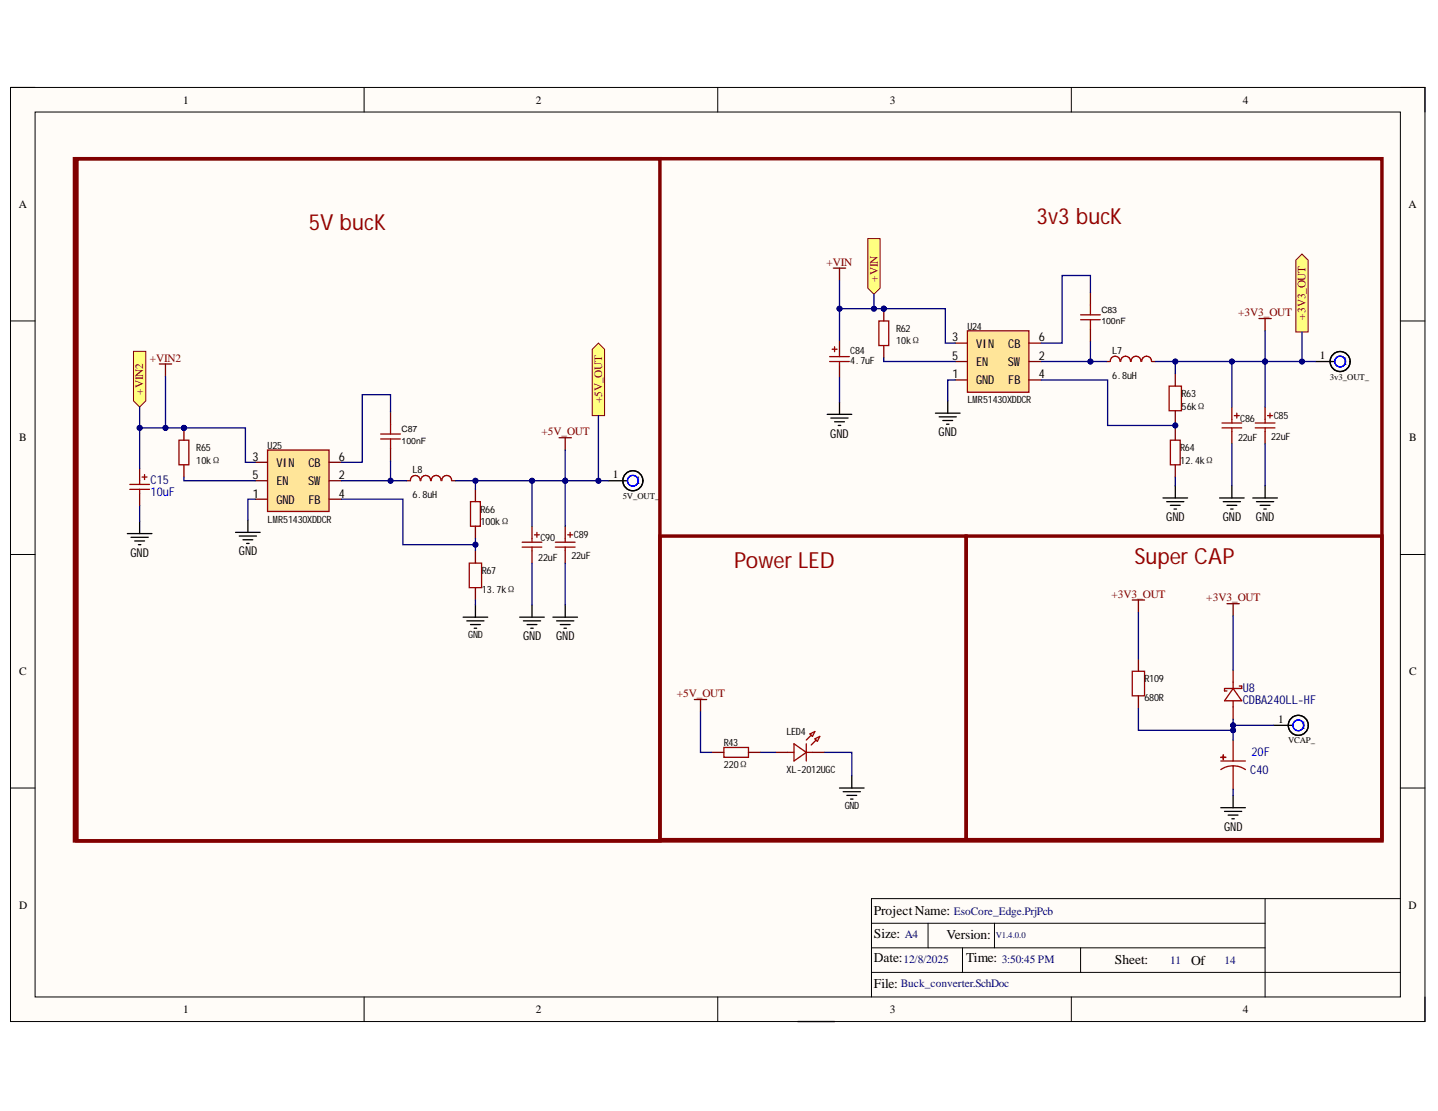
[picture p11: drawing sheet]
<svg xmlns="http://www.w3.org/2000/svg" width="279mm" height="216mm" viewBox="0 0 279 216" stroke-linecap="round" stroke-linejoin="round" font-family="sans-serif">
<defs><g id="words">
<g font-size="4.3" fill="#980000">
<text x="60" y="44.6">5V bucK</text>
<text x="201.4" y="43.6">3v3 bucK</text>
<text x="142.6" y="110.3">Power LED</text>
<text x="220.4" y="109.6">Super CAP</text>
</g>
<g font-size="2.6">
<text x="169.8" y="177.7">ProjectName:</text>
<text x="169.8" y="182.2">Size:</text>
<text x="183.9" y="182.5">Version:</text>
<text x="169.8" y="187">Date:</text>
<text x="187.7" y="187">Time:</text>
<text x="216.6" y="187.3">Sheet:</text>
<text x="231.4" y="187.4">Of</text>
<text x="169.8" y="192">File:</text>
</g>
<g font-size="2.4">
<text x="185" y="66.3">3</text>
<text x="185" y="70">5</text>
<text x="189.7" y="67.5">VIN</text>
<text x="189.7" y="71.2">EN</text>
<text x="195.8" y="71.2">SW</text>
<text x="195.9" y="67.5">CB</text>
<text x="201.8" y="66.3">6</text>
<text x="201.8" y="70">2</text>
<text x="185.1" y="73.5">1</text>
<text x="189.7" y="74.7">GND</text>
<text x="195.9" y="74.7">FB</text>
<text x="201.8" y="73.5">4</text>
<text x="49" y="89.5">3</text>
<text x="65.9" y="89.5">6</text>
<text x="161.3" y="85">GND</text>
<text x="182.4" y="84.8">GND</text>
<text x="49" y="93.1">5</text>
<text x="53.7" y="90.8">VIN</text>
<text x="53.7" y="94.3">EN</text>
<text x="59.9" y="94.3">SW</text>
<text x="59.9" y="90.8">CB</text>
<text x="65.9" y="93.1">2</text>
<text x="49.1" y="96.7">1</text>
<text x="53.7" y="97.9">GND</text>
<text x="59.9" y="97.9">FB</text>
<text x="65.9" y="96.7">4</text>
<text x="226.6" y="101.2">GND</text>
<text x="237.6" y="101.2">GND</text>
<text x="244" y="101.2">GND</text>
<text x="46.4" y="107.9">GND</text>
<text x="25.4" y="108.2">GND</text>
<text x="101.6" y="124.4">GND</text>
<text x="108.1" y="124.4">GND</text>
<text x="237.8" y="161.4">GND</text>
</g>
<g font-size="2.4" fill="#000080">
<text x="29.3" y="94.1">C15</text>
<text x="241.5" y="134.5">U8</text>
<text x="241.5" y="136.8">CDBA240LL-HF</text>
<text x="242.9" y="150.4">C40</text>
</g>
<g font-size="2.4" fill="#00f">
<text x="29.3" y="96.4">10uF</text>
<text x="243.2" y="146.9">20F</text>
</g>
<g font-size="2.2">
<text x="35.6" y="20.1">1</text>
<text x="104.1" y="20.1">2</text>
<text x="172.9" y="20.1">3</text>
<text x="241.5" y="20.1">4</text>
<text x="3.6" y="40.4">A</text>
<text x="273.7" y="40.4">A</text>
<text x="256.4" y="69.8">1</text>
<text x="260.8" y="71">1</text>
<text x="3.7" y="85.8">B</text>
<text x="273.8" y="85.8">B</text>
<text x="119.1" y="93">1</text>
<text x="123.4" y="94.1">1</text>
<text x="3.7" y="131.2">C</text>
<text x="273.8" y="131.2">C</text>
<text x="248.3" y="140.5">1</text>
<text x="252.7" y="141.7">1</text>
<text x="3.7" y="176.6">D</text>
<text x="273.7" y="176.6">D</text>
<text x="35.6" y="196.9">1</text>
<text x="104.1" y="196.9">2</text>
<text x="172.9" y="196.9">3</text>
<text x="241.5" y="196.9">4</text>
</g>
<g font-size="2.2" fill="#800000">
<text x="160.6" y="51.6">+VIN</text>
<text x="170.5" y="54.8" transform="rotate(-90 170.5 54.8)">+VIN</text>
<text x="240.6" y="61.4">+3V3_OUT</text>
<text x="253.7" y="62.1" transform="rotate(-90 253.7 62.1)">+3V3_OUT</text>
<text x="29.1" y="70.3">+VIN2</text>
<text x="27.8" y="76.7" transform="rotate(-90 27.8 76.7)">+VIN2</text>
<text x="117" y="78.3" transform="rotate(-90 117 78.3)">+5V_OUT</text>
<text x="105.2" y="84.6">+5V_OUT</text>
<text x="215.9" y="116.1">+3V3_OUT</text>
<text x="234.4" y="116.9">+3V3_OUT</text>
<text x="131.5" y="135.5">+5V_OUT</text>
</g>
<g font-size="2.2" fill="#000080">
<text x="185.3" y="177.8">EsoCore_Edge.PrjPcb</text>
<text x="175.8" y="182.3">A4</text>
<text x="175" y="191.8">Buck_converter.SchDoc</text>
<text x="175.5" y="187.1">12/8/2025</text>
<text x="194.6" y="187.1">3:50:45 PM</text>
<text x="227.4" y="187.4">11</text>
<text x="237.9" y="187.4">14</text>
</g>
<g font-size="1.9">
<text x="174.1" y="64.5">R62</text>
<text x="188" y="64.1">U24</text>
<text x="165.2" y="68.8">C84</text>
<text x="165.2" y="70.7">4.7uF</text>
<text x="174.1" y="66.9">10kΩ</text>
<text x="216.1" y="68.8">L7</text>
<text x="216.1" y="73.6">6.8uH</text>
<text x="229.6" y="77.2">R63</text>
<text x="188" y="78.3">LMR51430XDDCR</text>
<text x="229.6" y="79.6">56kΩ</text>
<text x="241" y="82">C86</text>
<text x="247.5" y="81.5">C85</text>
<text x="38.1" y="87.7">R65</text>
<text x="52" y="87.2">U25</text>
<text x="229.3" y="87.7">R64</text>
<text x="240.6" y="85.8">22uF</text>
<text x="247" y="85.5">22uF</text>
<text x="38.1" y="90.1">10kΩ</text>
<text x="80.2" y="92">L8</text>
<text x="229.3" y="90.1">12.4kΩ</text>
<text x="52" y="101.6">LMR51430XDDCR</text>
<text x="80.2" y="96.8">6.8uH</text>
<text x="93.3" y="99.6">R66</text>
<text x="93.3" y="102">100kΩ</text>
<text x="105" y="105.1">C90</text>
<text x="111.5" y="104.6">C89</text>
<text x="93.6" y="111.6">R67</text>
<text x="104.6" y="108.9">22uF</text>
<text x="111" y="108.7">22uF</text>
<text x="93.6" y="115.2">13.7kΩ</text>
<text x="91" y="124">GND</text>
<text x="222.4" y="132.6">R109</text>
<text x="222.4" y="136.1">680R</text>
<text x="152.8" y="142.9">LED4</text>
<text x="140.6" y="145">R43</text>
<text x="140.6" y="149.3">220Ω</text>
<text x="152.8" y="150.3">XL-2012UGC</text>
<text x="164.1" y="157.2">GND</text>
</g>
<g font-size="1.7">
<text x="214" y="60.9">C83</text>
<text x="214" y="63">100nF</text>
<text x="258.4" y="73.8">3v3_OUT_</text>
<text x="78" y="84">C87</text>
<text x="78" y="86.2">100nF</text>
<text x="121" y="96.9">5V_OUT_</text>
<text x="250.3" y="144.4">VCAP_</text>
</g>
<text font-size="1.7" fill="#000080" x="193.5" y="182.2">V1.4.0.0</text>
</g></defs>
<path d="M2 17h274.9v181.5h-274.9z" fill-rule="evenodd" fill="#fffcf8"/>
<path d="M2 17h274.9v181.5h-274.9z" fill="none" stroke="#000" stroke-width=".19"/>
<path d="M6.8 21.8h265.3v171.9h-265.3z" fill-rule="evenodd" fill="#fffcf8"/>
<g fill="none" stroke="#000" stroke-width=".19">
<path d="M2 17h4.8M70.7 17v4.8M139.5 17v4.8M208.2 17v4.8M272.1 17h4.8v4.8M6.8 21.8h265.3v171.9h-265.3zM2 62.4h4.8M272.1 62.4h4.8M2 107.8h4.8M272.1 107.8h4.8M2 153.1h4.8M272.1 153.1h4.8"/>
<path d="M169.3 179.4h76.5M180.3 179.4v4.8M193.2 179.4v4.8M245.8 174.6v19.1M272.1 174.6h-102.8v19.1M70.7 193.7v4.8M139.5 193.7v4.8M169.3 184.2h76.5M169.3 189h102.8M187 184.2v4.8M208.2 193.7v4.8M210 184.2v4.8"/>
<path d="M276.9 193.7v4.8"/>
</g>
<path d="M155 198.5h7.2" fill="none" stroke="#000" stroke-width=".25"/>
<path d="M215 70.3h.7M223.8 70.3h.7M228.4 72.6v2.4M228.4 79.8v2.4M239.3 79.1v2.4M228.4 83.2v2.3M228.4 90.3v2.4M239.3 83.9v2.4" fill="none" stroke="#800" stroke-width=".25"/>
<path d="M215.7 70.2a.95 .95 0 0 1 1-1 .95 .95 0 0 1 .9 1M217.7 70.2a.95 .95 0 0 1 1-1 .95 .95 0 0 1 .9 1M219.8 70.2a.95 .95 0 0 1 .9-1 .95 .95 0 0 1 1 1M221.8 70.2a.95 .95 0 0 1 1-1 .95 .95 0 0 1 .9 1M227.2 75h2.4v4.8h-2.4zM227.4 85.5h1.9v4.8h-1.9zM237.4 82.2h3.9M237.4 83.2h3.9M239.3 81.5v.7M239.3 83.2v.7M239.8 80.8h1M240.3 80.3v.9" fill="none" stroke="#a00000" stroke-width=".25"/>
<path d="M188 64.3h11.9v11.9h-11.9z" fill-rule="evenodd" fill="#ffe599"/>
<path d="M211.9 59.3v1.9M188 64.3h11.9v11.9h-11.9zM210 61.2h3.8M210 62.1h3.8M211.9 62.1v1.9M243.9 82.2h3.8M243.9 83.2h3.8M245.8 81.5v.7M245.8 83.2v.7M246.3 80.8h.9M246.8 80.3v.9" fill="none" stroke="#a00000" stroke-width=".25"/>
<path d="M211.9 56.9v2.4M185.6 73.8h2.4M185.6 66.7h2.4M185.6 70.3h2.4M199.9 73.8h2.4M199.9 66.7h2.4M199.9 70.3h2.4M211.9 64v2.4M245.8 79.1v2.4M245.8 83.9v2.4" fill="none" stroke="#800" stroke-width=".25"/>
<path d="M226 96.8h4.7M226.7 97.5h3.3M227.4 98.2h1.9M228.1 98.9h.5M228.4 94.4v2.4" fill="none" stroke="#000" stroke-width=".25"/>
<circle cx="171.7" cy="60" r=".48" fill="#000080"/>
<circle cx="171.7" cy="60" r=".48" fill="none" stroke="#000080" stroke-width=".19"/>
<path d="M171.7 60v2.4" fill="none" stroke="#800" stroke-width=".25"/>
<circle cx="171.7" cy="60" r=".48" fill="#000080"/>
<circle cx="171.7" cy="60" r=".48" fill="none" stroke="#000080" stroke-width=".19"/>
<path d="M163.1 66.2v2.4M163.1 71v2.4M171.7 67.1v2.4M79 93.4h.7M87.8 93.4h.7M103.4 102.3v2.3M103.4 107v2.4" fill="none" stroke="#800" stroke-width=".25"/>
<g fill="none" stroke="#a00000" stroke-width=".25">
<path d="M161.2 69.3h3.8M161.2 70.3h3.8M161.7 67.9h.9M162.2 67.4v.9M163.1 68.6v.7M163.1 70.3v.7M170.8 62.4h1.9v4.7h-1.9zM79.7 93.4a.96 .96 0 0 1 1-1 .96 .96 0 0 1 .9 1M81.8 93.4a.95 .95 0 0 1 .9-1 .95 .95 0 0 1 1 1M83.8 93.4a.95 .95 0 0 1 .9-1 .95 .95 0 0 1 1 1M85.8 93.4a.95 .95 0 0 1 1-1 .95 .95 0 0 1 .9 1M101.5 105.4h3.8"/>
<path d="M101.5 106.3h3.8M103.4 104.6v.8M103.4 106.3v.7M103.8 103.9h1M104.3 103.5v.9"/>
</g>
<g fill="none" stroke="#000" stroke-width=".25">
<path d="M163.1 78.1v2.4M184.1 77.9v2.4M160.7 80.5h4.8M161.4 81.2h3.4M162.2 82h1.9M162.9 82.7h.5M181.8 80.3h4.7M182.5 81h3.3M183.2 81.7h1.9M183.9 82.4h.5M237 96.8h4.7M237.7 97.5h3.3"/>
<path d="M238.4 98.2h1.9M239.1 98.9h.5M239.3 94.4v2.4M243.4 96.8h4.8M244.1 97.5h3.4M244.8 98.2h2M245.6 98.9h.4M245.8 94.4v2.4"/>
</g>
<path d="M244.6 61.9h2.4M245.8 61.9v2.4" fill="none" stroke="#800000" stroke-width=".25"/>
<path d="M14.5 30.8h254v132.6h-254z" fill="none" stroke="#800000" stroke-width=".68"/>
<path d="M52 87.5h11.9v11.9h-11.9z" fill-rule="evenodd" fill="#ffe599"/>
<path d="M52 87.5h11.9v11.9h-11.9zM74 84.3h3.8M74 85.3h3.8M75.9 82.4v1.9M75.9 85.3v1.9M107.9 105.4h3.8M107.9 106.3h3.8M109.8 104.6v.8M109.8 106.3v.7M110.3 103.9h1M110.8 103.5v.9" fill="none" stroke="#a00000" stroke-width=".25"/>
<path d="M49.6 97h2.4M49.6 89.8h2.4M49.6 93.4h2.4M63.9 97h2.4M63.9 89.8h2.4M63.9 93.4h2.4M75.9 80v2.4M75.9 87.2v2.4M109.8 102.3v2.3M109.8 107v2.4" fill="none" stroke="#800" stroke-width=".25"/>
<path d="M90 119.9h4.8M92.4 117.5v2.4M90.7 120.7h3.3M91.4 121.4h1.9M92.1 122.1h.5" fill="none" stroke="#000" stroke-width=".25"/>
<circle cx="35.7" cy="83.2" r=".48" fill="#000080"/>
<circle cx="35.7" cy="83.2" r=".48" fill="none" stroke="#000080" stroke-width=".19"/>
<path d="M35.7 83.2v2.3" fill="none" stroke="#800" stroke-width=".25"/>
<circle cx="35.7" cy="83.2" r=".48" fill="#000080"/>
<circle cx="35.7" cy="83.2" r=".48" fill="none" stroke="#000080" stroke-width=".19"/>
<path d="M35.7 90.3v2.4M92.4 95.1v2.4M92.4 102.3v2.3M92.4 107v2.4M92.4 114.2v2.4" fill="none" stroke="#800" stroke-width=".25"/>
<path d="M34.8 85.5h1.9v4.8h-1.9zM91.4 97.5h1.9v4.8h-1.9zM91.2 109.4h2.4v4.8h-2.4z" fill="none" stroke="#a00000" stroke-width=".25"/>
<g fill="none" stroke="#000" stroke-width=".25">
<path d="M24.7 103.7h4.8M25.5 104.4h3.3M26.2 105.1h1.9M26.9 105.8h.5M27.1 101.3v2.4M45.8 103.5h4.8M46.5 104.2h3.3M47.2 104.9h1.9M47.9 105.6h.5M48.2 101.1v2.4M101 119.9h4.8M103.4 117.5v2.4"/>
<path d="M107.4 119.9h4.8M109.8 117.5v2.4M101.7 120.7h3.3M102.4 121.4h1.9M103.1 122.1h.5M108.1 120.7h3.4M108.9 121.4h1.9M109.6 122.1h.5"/>
</g>
<path d="M108.6 85.1h2.4M109.8 85.1v2.4" fill="none" stroke="#800000" stroke-width=".25"/>
<path d="M14.9 30.8h113.3v132.6h-113.3z" fill="none" stroke="#800000" stroke-width=".68"/>
<path d="M25.9 68.3h2.4v9.6l-1.2 1.2-1.2-1.2z" fill-rule="evenodd" fill="#ffff80"/>
<path d="M25.9 68.3h2.4v9.6l-1.2 1.2-1.2-1.2z" fill="none" stroke="#800000" stroke-width=".19"/>
<path d="M220 116.6h2.4M221.2 116.6v2.4M238.4 117.3h2.4M239.6 117.3v2.4" fill="none" stroke="#800000" stroke-width=".25"/>
<g fill="none" stroke="#000" stroke-width=".25">
<path d="M255.6 70.3h3.6M118.2 93.4h3.6M237.2 157h4.8M237.9 157.7h3.4M238.6 158.4h1.9M239.3 159.1h.5M239.6 154.6v2.4M247.5 141h3.6"/>
<circle cx="260.4" cy="70.3" r="1.95"/>
<circle cx="123" cy="93.4" r="1.95"/>
<circle cx="252.3" cy="141" r="1.95"/>
</g>
<path d="M220 130.4h2.4v4.8h-2.4z" fill="none" stroke="#a00000" stroke-width=".25"/>
<path d="M221.2 128.1v2.3M221.2 135.2v2.4" fill="none" stroke="#800" stroke-width=".25"/>
<path d="M187.7 104.2h80.8v59h-80.8z" fill="none" stroke="#800000" stroke-width=".68"/>
<g fill="none" stroke="#00f" stroke-width=".25">
<circle cx="260.4" cy="70.3" r="1.05"/>
<circle cx="123" cy="93.4" r="1.04"/>
<circle cx="252.3" cy="141" r="1.05"/>
</g>
<path d="M251.8 50.6l1.2-1.2 1.2 1.2v13.9h-2.4z" fill-rule="evenodd" fill="#ffff80"/>
<path d="M251.8 50.6l1.2-1.2 1.2 1.2v13.9h-2.4z" fill="none" stroke="#800000" stroke-width=".19"/>
<path d="M115.1 67.9l1.2-1.2 1.2 1.2v12.9h-2.4z" fill-rule="evenodd" fill="#ffff80"/>
<path d="M115.1 67.9l1.2-1.2 1.2 1.2v12.9h-2.4z" fill="none" stroke="#800000" stroke-width=".19"/>
<path d="M161.9 52.1h2.4M163.1 52.1v2.4" fill="none" stroke="#800000" stroke-width=".25"/>
<path d="M168.6 46.4h2.4v9.6l-1.2 1.2-1.2-1.2z" fill-rule="evenodd" fill="#ffff80"/>
<path d="M168.6 46.4h2.4v9.6l-1.2 1.2-1.2-1.2z" fill="none" stroke="#800000" stroke-width=".19"/>
<path d="M31 70.7h2.3M32.2 70.7v2.4" fill="none" stroke="#800000" stroke-width=".25"/>
<path d="M239.6 130.2v2.4M239.6 137.4v2.4" fill="none" stroke="#800" stroke-width=".25"/>
<path d="M239.6 132.6v1.2M239.6 136.2v1.2M239.6 133.8l1.7 2.4h-3.4zM240.8 133.3h.5v.5h-3.4v.5h.5" fill="none" stroke="#a00000" stroke-width=".25"/>
<path d="M171.7 69.5v.8h13.9M185.6 73.8h-1.5v4.1M202.3 70.3h12.7" fill="none" stroke="#000080" stroke-width=".25"/>
<circle cx="211.9" cy="70.3" r=".48" fill="#000080"/>
<circle cx="211.9" cy="70.3" r=".48" fill="none" stroke="#000080" stroke-width=".19"/>
<path d="M211.9 66.4v3.9" fill="none" stroke="#000080" stroke-width=".25"/>
<circle cx="211.9" cy="70.3" r=".48" fill="#000080"/>
<circle cx="211.9" cy="70.3" r=".48" fill="none" stroke="#000080" stroke-width=".19"/>
<path d="M211.9 56.9v-3.4h-5.5v13.2h-4.1M228.4 82.2v1M228.4 92.7v1.7" fill="none" stroke="#000080" stroke-width=".25"/>
<circle cx="228.4" cy="82.7" r=".48" fill="#000080"/>
<circle cx="228.4" cy="82.7" r=".48" fill="none" stroke="#000080" stroke-width=".19"/>
<path d="M224.5 70.3h3.9v2.3" fill="none" stroke="#000080" stroke-width=".25"/>
<circle cx="228.4" cy="70.3" r=".48" fill="#000080"/>
<circle cx="228.4" cy="70.3" r=".48" fill="none" stroke="#000080" stroke-width=".19"/>
<path d="M202.3 73.8h12.9v8.9h13.2" fill="none" stroke="#000080" stroke-width=".25"/>
<circle cx="228.4" cy="82.7" r=".48" fill="#000080"/>
<circle cx="228.4" cy="82.7" r=".48" fill="none" stroke="#000080" stroke-width=".19"/>
<path d="M228.4 70.3h17.4v8.8M239.3 86.3v8.1M245.8 86.3v8.1" fill="none" stroke="#000080" stroke-width=".25"/>
<circle cx="245.8" cy="70.3" r=".48" fill="#000080"/>
<circle cx="245.8" cy="70.3" r=".48" fill="none" stroke="#000080" stroke-width=".19"/>
<circle cx="239.3" cy="70.3" r=".48" fill="#000080"/>
<circle cx="239.3" cy="70.3" r=".48" fill="none" stroke="#000080" stroke-width=".19"/>
<circle cx="228.4" cy="70.3" r=".48" fill="#000080"/>
<circle cx="228.4" cy="70.3" r=".48" fill="none" stroke="#000080" stroke-width=".19"/>
<path d="M239.3 70.3v8.8" fill="none" stroke="#000080" stroke-width=".25"/>
<circle cx="239.3" cy="70.3" r=".48" fill="#000080"/>
<circle cx="239.3" cy="70.3" r=".48" fill="none" stroke="#000080" stroke-width=".19"/>
<path d="M245.8 64.3v6" fill="none" stroke="#000080" stroke-width=".25"/>
<circle cx="245.8" cy="70.3" r=".48" fill="#000080"/>
<circle cx="245.8" cy="70.3" r=".48" fill="none" stroke="#000080" stroke-width=".19"/>
<path d="M35.7 92.7v.7h13.9M49.6 97h-1.4v4.1M66.3 93.4h12.7" fill="none" stroke="#000080" stroke-width=".25"/>
<circle cx="75.9" cy="93.4" r=".48" fill="#000080"/>
<circle cx="75.9" cy="93.4" r=".48" fill="none" stroke="#000080" stroke-width=".19"/>
<path d="M75.9 89.6v3.8" fill="none" stroke="#000080" stroke-width=".25"/>
<circle cx="75.9" cy="93.4" r=".48" fill="#000080"/>
<circle cx="75.9" cy="93.4" r=".48" fill="none" stroke="#000080" stroke-width=".19"/>
<path d="M75.9 80v-3.3h-5.5v13.1h-4.1M92.4 93.4h17.4v8.9M92.4 116.6v.9M103.4 109.4v8.1M109.8 109.4v8.1" fill="none" stroke="#000080" stroke-width=".25"/>
<circle cx="109.8" cy="93.4" r=".48" fill="#000080"/>
<circle cx="109.8" cy="93.4" r=".48" fill="none" stroke="#000080" stroke-width=".19"/>
<circle cx="103.4" cy="93.4" r=".48" fill="#000080"/>
<circle cx="103.4" cy="93.4" r=".48" fill="none" stroke="#000080" stroke-width=".19"/>
<circle cx="92.4" cy="93.4" r=".48" fill="#000080"/>
<circle cx="92.4" cy="93.4" r=".48" fill="none" stroke="#000080" stroke-width=".19"/>
<path d="M103.4 93.4v8.9" fill="none" stroke="#000080" stroke-width=".25"/>
<circle cx="103.4" cy="93.4" r=".48" fill="#000080"/>
<circle cx="103.4" cy="93.4" r=".48" fill="none" stroke="#000080" stroke-width=".19"/>
<path d="M109.8 87.5v5.9" fill="none" stroke="#000080" stroke-width=".25"/>
<circle cx="109.8" cy="93.4" r=".48" fill="#000080"/>
<circle cx="109.8" cy="93.4" r=".48" fill="none" stroke="#000080" stroke-width=".19"/>
<path d="M88.5 93.4h3.9v1.7" fill="none" stroke="#000080" stroke-width=".25"/>
<circle cx="92.4" cy="93.4" r=".48" fill="#000080"/>
<circle cx="92.4" cy="93.4" r=".48" fill="none" stroke="#000080" stroke-width=".19"/>
<path d="M92.4 104.6v2.4" fill="none" stroke="#000080" stroke-width=".25"/>
<circle cx="92.4" cy="105.8" r=".48" fill="#000080"/>
<circle cx="92.4" cy="105.8" r=".48" fill="none" stroke="#000080" stroke-width=".19"/>
<path d="M66.3 97h12v8.8h14.1" fill="none" stroke="#000080" stroke-width=".25"/>
<circle cx="92.4" cy="105.8" r=".48" fill="#000080"/>
<circle cx="92.4" cy="105.8" r=".48" fill="none" stroke="#000080" stroke-width=".19"/>
<path d="M239.6 119.7v10.5M221.2 137.6v4.3h18.4" fill="none" stroke="#000080" stroke-width=".25"/>
<circle cx="239.6" cy="141.9" r=".48" fill="#000080"/>
<circle cx="239.6" cy="141.9" r=".48" fill="none" stroke="#000080" stroke-width=".19"/>
<path d="M239.6 141h7.9" fill="none" stroke="#000080" stroke-width=".25"/>
<circle cx="239.6" cy="141" r=".48" fill="#000080"/>
<circle cx="239.6" cy="141" r=".48" fill="none" stroke="#000080" stroke-width=".19"/>
<path d="M245.8 70.3h9.8" fill="none" stroke="#000080" stroke-width=".25"/>
<circle cx="253" cy="70.3" r=".48" fill="#000080"/>
<circle cx="253" cy="70.3" r=".48" fill="none" stroke="#000080" stroke-width=".19"/>
<circle cx="245.8" cy="70.3" r=".48" fill="#000080"/>
<circle cx="245.8" cy="70.3" r=".48" fill="none" stroke="#000080" stroke-width=".19"/>
<path d="M109.8 93.4h8.4" fill="none" stroke="#000080" stroke-width=".25"/>
<circle cx="116.3" cy="93.4" r=".48" fill="#000080"/>
<circle cx="116.3" cy="93.4" r=".48" fill="none" stroke="#000080" stroke-width=".19"/>
<circle cx="109.8" cy="93.4" r=".48" fill="#000080"/>
<circle cx="109.8" cy="93.4" r=".48" fill="none" stroke="#000080" stroke-width=".19"/>
<path d="M163.1 54.5v5.5h20.6v6.7h1.9" fill="none" stroke="#000080" stroke-width=".25"/>
<circle cx="171.7" cy="60" r=".48" fill="#000080"/>
<circle cx="171.7" cy="60" r=".48" fill="none" stroke="#000080" stroke-width=".19"/>
<circle cx="169.8" cy="60" r=".48" fill="#000080"/>
<circle cx="169.8" cy="60" r=".48" fill="none" stroke="#000080" stroke-width=".19"/>
<circle cx="163.1" cy="60" r=".48" fill="#000080"/>
<circle cx="163.1" cy="60" r=".48" fill="none" stroke="#000080" stroke-width=".19"/>
<path d="M163.1 60v6.2" fill="none" stroke="#000080" stroke-width=".25"/>
<circle cx="163.1" cy="60" r=".48" fill="#000080"/>
<circle cx="163.1" cy="60" r=".48" fill="none" stroke="#000080" stroke-width=".19"/>
<path d="M163.1 73.4v4.7M253 64.5v5.8" fill="none" stroke="#000080" stroke-width=".25"/>
<circle cx="253" cy="70.3" r=".48" fill="#000080"/>
<circle cx="253" cy="70.3" r=".48" fill="none" stroke="#000080" stroke-width=".19"/>
<path d="M116.3 80.8v12.6" fill="none" stroke="#000080" stroke-width=".25"/>
<circle cx="116.3" cy="93.4" r=".48" fill="#000080"/>
<circle cx="116.3" cy="93.4" r=".48" fill="none" stroke="#000080" stroke-width=".19"/>
<path d="M169.8 57.2v2.8" fill="none" stroke="#000080" stroke-width=".25"/>
<circle cx="169.8" cy="60" r=".48" fill="#000080"/>
<circle cx="169.8" cy="60" r=".48" fill="none" stroke="#000080" stroke-width=".19"/>
<path d="M27.1 79.1v4.1h5.1" fill="none" stroke="#000080" stroke-width=".25"/>
<circle cx="27.1" cy="83.2" r=".48" fill="#000080"/>
<circle cx="27.1" cy="83.2" r=".48" fill="none" stroke="#000080" stroke-width=".19"/>
<circle cx="32.1" cy="83.2" r=".48" fill="#000080"/>
<circle cx="32.1" cy="83.2" r=".48" fill="none" stroke="#000080" stroke-width=".19"/>
<path d="M35.7 83.2h12v6.6h1.9" fill="none" stroke="#000080" stroke-width=".25"/>
<circle cx="35.7" cy="83.2" r=".48" fill="#000080"/>
<circle cx="35.7" cy="83.2" r=".48" fill="none" stroke="#000080" stroke-width=".19"/>
<path d="M32.2 73.1v10.1h3.5M221.2 119v9.1" fill="none" stroke="#000080" stroke-width=".25"/>
<circle cx="32.1" cy="83.2" r=".48" fill="#000080"/>
<circle cx="32.1" cy="83.2" r=".48" fill="none" stroke="#000080" stroke-width=".19"/>
<circle cx="35.7" cy="83.2" r=".48" fill="#000080"/>
<circle cx="35.7" cy="83.2" r=".48" fill="none" stroke="#000080" stroke-width=".19"/>
<path d="M27.1 98.2v3.1M239.6 139.8v4M239.6 153.4v1.2" fill="none" stroke="#000080" stroke-width=".25"/>
<path d="M237.2 147.2h1zM237.2 149.6a4.3 4.3 0 0 1 4.8 0M237.2 147.9h4.8M237.7 146.7v.9z" fill="none" stroke="#a00000" stroke-width=".25"/>
<path d="M239.6 143.8v4.1M239.6 148.8v4.6" fill="none" stroke="#800" stroke-width=".25"/>
<circle cx="239.6" cy="141.9" r=".48" fill="#000080"/>
<circle cx="239.6" cy="141.9" r=".48" fill="none" stroke="#000080" stroke-width=".19"/>
<circle cx="239.6" cy="141" r=".48" fill="#000080"/>
<circle cx="239.6" cy="141" r=".48" fill="none" stroke="#000080" stroke-width=".19"/>
<path d="M27.1 91v2.4M27.1 95.8v2.4" fill="none" stroke="#800" stroke-width=".25"/>
<path d="M25.2 94.1h3.8M25.2 95.1h3.8M27.1 93.4v.7M27.1 95.1v.7M27.6 92.7h1M28.1 92.2v1" fill="none" stroke="#a00000" stroke-width=".25"/>
<path d="M27.1 83.2v7.8" fill="none" stroke="#000080" stroke-width=".25"/>
<circle cx="27.1" cy="83.2" r=".48" fill="#000080"/>
<circle cx="27.1" cy="83.2" r=".48" fill="none" stroke="#000080" stroke-width=".19"/>
<path d="M140.6 145.3h4.8v1.9h-4.8zM153.1 146.2h1.2M154.3 144.5l2.4 1.7-2.4 1.7zM156.7 146.2h1.2M156.7 144.5v3.4M157.4 142.6l.9-.5-.4 1zM157.6 142.9l-.9 .9M158.3 143.6l1-.5-.5 1zM158.6 143.8l-1 1" fill="none" stroke="#a00000" stroke-width=".25"/>
<path d="M138.3 146.2h2.3M145.4 146.2h2.4M150.7 146.2h2.4M157.9 146.2h2.3" fill="none" stroke="#800" stroke-width=".25"/>
<path d="M134.9 135.9h2.4M136.1 135.9v2.4" fill="none" stroke="#800000" stroke-width=".25"/>
<path d="M163.1 153.1h4.8M163.8 153.9h3.4M164.5 154.6h2M165.3 155.3h.4M165.5 150.7v2.4" fill="none" stroke="#000" stroke-width=".25"/>
<path d="M136.1 138.3v7.9h2.2M147.8 146.2h2.9M160.2 146.2h5.3v4.5" fill="none" stroke="#000080" stroke-width=".25"/>
<path d="M128.2 104.2h59.5v59h-59.5z" fill="none" stroke="#800000" stroke-width=".68"/>
<use href="#words"/>
</svg>
